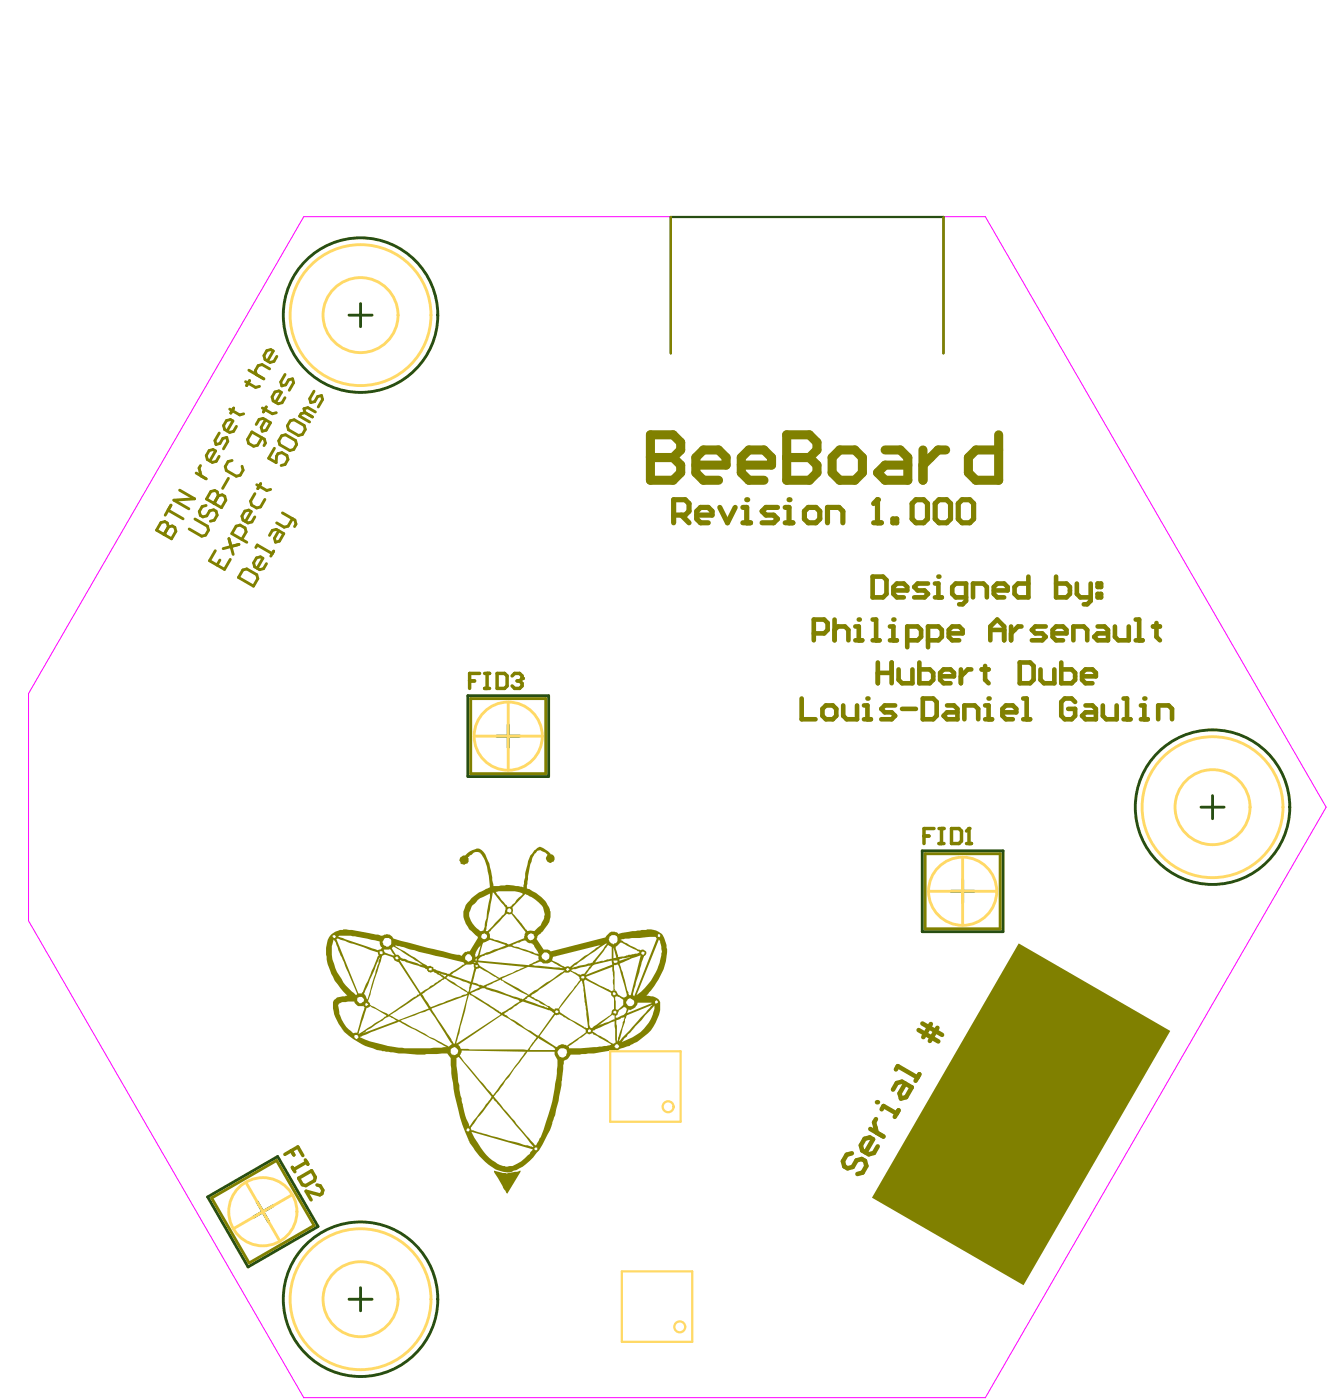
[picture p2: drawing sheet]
<svg xmlns="http://www.w3.org/2000/svg" width="194mm" height="205mm" viewBox="0 0 194 205" stroke-linecap="round" stroke-linejoin="round" font-family="sans-serif">
<path d="M44.5 31.7h99.7l49.9 86.5-49.9 86.4h-99.7l-40.3-69.8v-33.3z" fill="none" stroke="#f0f" stroke-width=".15"/>
<g fill="none" stroke="#274e13" stroke-width=".42">
<path d="M51.1 46.1h3.4M52.8 44.4v3.4M68.5 101.9h11.8v11.8h-11.8zM72.7 107.8h3.4M74.4 106.1v3.4M175.8 118.2h3.4M177.5 116.5v3.4M135 124.6h11.8v11.8h-11.8zM139.2 130.5h3.4M140.9 128.8v3.4M30.4 175.2l10.2-5.9 6 10.3-10.3 5.9zM37.6 175.9l1.7 3"/>
<path d="M39.9 176.6l-2.9 1.6M51.1 190.2h3.4M52.8 188.5v3.4"/>
<circle cx="52.8" cy="46.1" r="11.3"/>
<circle cx="177.5" cy="118.2" r="11.3"/>
<circle cx="52.8" cy="190.2" r="11.3"/>
</g>
<path d="M98.2 51.7v-19.9h39.9v19.9" fill="none" stroke="#274e13" stroke-width=".33"/>
<path d="M68.9 102.3h11v11h-11zM135.4 125h11v11h-11zM31 175.4l9.5-5.5 5.5 9.5-9.5 5.5z" fill="none" stroke="#808000" stroke-width=".42"/>
<path d="M98.2 31.8v19.9M138.1 31.8v19.9" fill="none" stroke="#808000" stroke-width=".33"/>
<path d="M149.1 138.1l22.2 12.8-21.5 37.3-22.2-12.9z" fill-rule="evenodd" fill="#808000"/>
<path d="M68.7 99.7h.8M70.2 98.6h-1.5v2.2M70.9 98.6h.8M71.3 98.6v2.2M72.8 98.6h1.1l.3 .4v1.4l-.3 .4h-1.1zM75 99l.3-.4h.8l.3 .4v.3M70.9 100.8h.8" fill="none" stroke="#808000" stroke-width=".51"/>
<circle cx="76.4" cy="99.3" r=".25" fill="#808000"/>
<path d="M75.7 99.7h.4M76.1 99.7l.3 .4v.3l-.3 .4h-.8l-.3-.4M76.4 99.3l-.3 .4M135.2 122.4h.8M136.7 121.3h-1.5v2.2M137.4 121.3h.8M137.4 123.5h.8M137.8 121.3v2.2M139.3 121.3h1.1l.3 .4v1.4l-.3 .4h-1.1zM141.5 123.5h.7M141.8 121.3v2.2" fill="none" stroke="#808000" stroke-width=".51"/>
<circle cx="141.8" cy="121.3" r=".25" fill="#808000"/>
<path d="M141.8 121.3l-.3 .4M42.6 168.5l1-.6 .7 1.3M42.6 168.5l.4 .6M42.6 168.5l-.9 .5M42.8 170.9l.4 .6M43.7 172.5l1.9-1.1 .6 .9-.2 .5-1.2 .8-.5-.2zM44.7 169.8l.4 .6M44.9 170.1l-1.9 1.1M46.4 173.5l.5 .1 .4 .7-.2 .5-.3 .1-2-.5 .7 1.3" fill="none" stroke="#808000" stroke-width=".51"/>
<path d="M124.7 168.8l-.8 .3-.5 .9 .2 .8 .5 .2 .7-.2 .6-.9 .7-.2 .5 .3 .2 .7-.5 1-.8 .2M127.4 165.3l1.9 1.1M128.2 163.8l-.3 .5 .4 1.5M128.5 167.8l-.6 1-.7 .2-1-.6-.2-.7 .6-1 .7-.2 .5 .3-1.1 1.9M129 162.4l.3-.5 1.9 1.1M131.5 162.6l-.5 .9" fill="none" stroke="#808000" stroke-width=".66"/>
<circle cx="128.4" cy="161.4" r=".33" fill="#808000"/>
<path d="M131.1 156.6l.3-.5 2.9 1.7M132.5 158.6l-.8 1.5 .2 .7 .7-.2 .9-1.4-1.5-.8-.7 .2-.6 .9M134.5 150.8l2.8 1.7M134.6 157.3l-.6 .9M135 149.8l2.9 1.7M136.3 149.9l-1.2 1.9M137.2 150.5l-1.1 1.9" fill="none" stroke="#808000" stroke-width=".66"/>
<path d="M127.7 84.4h1.5l.6 .5v2.1l-.6 .5h-1.5zM130.8 86.4h2v-.5l-.5-.5h-1l-.5 .5v1.1l.5 .5h1M135.8 85.4h-1.5l-.5 .5 .5 .5h1l.5 .6-.5 .5h-1.5M136.8 87.5h1.1M136.8 85.4h.6v2.1" fill="none" stroke="#808000" stroke-width=".68"/>
<circle cx="137.4" cy="84.4" r=".34" fill="#808000"/>
<g fill="none" stroke="#808000" stroke-width=".68">
<path d="M119.1 92.7h1.5l.5-.5v-1l-.5-.5h-1.5v3M122.2 90.7v3M122.2 92.2l.5-.5h1l.5 .5v1.5M125.2 91.7h.5v2M125.2 93.7h1M141.4 87.5h-1.5l-.5-.5v-1.1l.5-.5h1.5v2.6l-.5 .5h-.5M142.4 87.5v-2.1h1.5l.5 .5v1.6M145.5 86.4h2v-.5l-.5-.5h-1l-.5 .5v1.1l.5 .5h1M150.5 84.4v3.1h-1.5l-.5-.5v-1.1l.5-.5h1.5M154.6 84.4v3.1h1.5l.5-.5v-1.1l-.5-.5h-1.5M157.6 85.4v1.6l.5 .5h1.5M159.6 85.4v2.6l-.5 .5h-.5"/>
<path d="M160.7 85.4h.5v.5h-.5zM160.7 87h.5v.5h-.5z"/>
</g>
<circle cx="125.7" cy="90.7" r=".34" fill="#808000"/>
<path d="M127.7 93.7h1M127.7 90.7h.5v3M130.3 93.7h1M130.3 91.7h.5v2" fill="none" stroke="#808000" stroke-width=".68"/>
<circle cx="130.8" cy="90.7" r=".34" fill="#808000"/>
<g fill="none" stroke="#808000" stroke-width=".68">
<path d="M128.5 97v3M128.5 98.5h2M130.5 97v3M131.5 98v1.5l.5 .5h1.6v-2M132.8 93.7h1.5l.5-.5v-1l-.5-.5h-1.5v3.1M134.6 97v3h1.5l.5-.5v-1l-.5-.5h-1.5M135.8 93.7h1.6l.5-.5v-1l-.5-.5h-1.6v3.1M137.6 99h2v-.5l-.5-.5h-1l-.5 .5v1l.5 .5h1M138.9 92.7h2v-.5l-.5-.5h-1l-.5 .5v1l.5 .5h1M140.6 98v2M142.2 98h-.5l-1.1 1M143.7 98h1"/>
<path d="M144.2 97.5v2l.5 .5M145 93.7v-2l1-1 1 1v2M145 92.2h2M148 91.7v2M149.3 97h1.5l.5 .5v2l-.5 .5h-1.5zM149.5 91.7h-.5l-1 1M152.3 98v1.5l.5 .5h1.5v-2M153.1 91.7h-1.6l-.5 .5 .5 .5h1.1l.5 .5-.5 .5h-1.6M154.1 92.7h2v-.5l-.5-.5h-1l-.5 .5v1l.5 .5h1M155.3 97v3h1.6l.5-.5v-1l-.5-.5h-1.6M157.1 93.7v-2h1.5l.5 .5v1.5M158.4 99h2v-.5l-.5-.5h-1l-.5 .5v1l.5 .5h1"/>
<path d="M160.7 91.7h1l.5 .5v1.5h-1.5l-.5-.5 .5-.5h1.5M163.2 91.7v1.5l.5 .5h1.5v-2M166.2 93.7h1M166.2 90.7h.5v3M168.8 91.7h1M169.3 91.2v2l.5 .5M117.3 102.3v3h2.1M120.4 103.8l.5-.5h1l.5 .5v1l-.5 .5h-1l-.5-.5zM123.4 103.3v1.5l.5 .5h1.5v-2M126.5 105.3h1M126.5 103.3h.5v2"/>
</g>
<circle cx="127" cy="102.3" r=".34" fill="#808000"/>
<path d="M131 103.3h-1.5l-.5 .5 .5 .5h1l.5 .5-.5 .5h-1.5M132 103.8h2.1M135.1 102.3h1.5l.5 .5v2l-.5 .5h-1.5zM138.6 103.3h1l.5 .5v1.5h-1.5l-.5-.5 .5-.5h1.5M141.2 105.3v-2h1.5l.5 .5v1.5M144.2 105.3h1M144.2 103.3h.5v2" fill="none" stroke="#808000" stroke-width=".68"/>
<circle cx="144.7" cy="102.3" r=".34" fill="#808000"/>
<path d="M146.7 104.3h2.1v-.5l-.6-.5h-1l-.5 .5v1l.5 .5h1M149.8 105.3h1M149.8 102.3h.5v3M157.4 102.8l-.5-.5h-1.1l-.5 .5v2l.5 .5h1.1l.5-.5v-1h-1M158.9 103.3h1l.5 .5v1.5h-1.5l-.5-.5 .5-.5h1.5M161.4 103.3v1.5l.5 .5h1.5v-2M164.5 105.3h1M164.5 102.3h.5v3M167 105.3h1M167 103.3h.5v2" fill="none" stroke="#808000" stroke-width=".68"/>
<circle cx="167.5" cy="102.3" r=".34" fill="#808000"/>
<path d="M169.5 105.3v-2h1.5l.6 .5v1.5" fill="none" stroke="#808000" stroke-width=".68"/>
<path d="M48.6 136.7a3.7 3.7 0 0 0-.8 3.3 9.4 9.4 0 0 0 3 5.8l-1 .2a1.15 1.15 0 0 0-1.1 1.5 7.1 7.1 0 0 0 4.3 5.4l2.2 .8a34.6 34.6 0 0 0 8.7 .6l1.6-.1 .5 .8a13.9 13.9 0 0 0 .3 3.5 28.6 28.6 0 0 0 2.5 8.8 11.1 11.1 0 0 0 3.8 3.9l1.1 .4h.7a6.8 6.8 0 0 0 4.2-2.8 15 15 0 0 0 2.8-6.5l.4-1.1 .4-2.3 .3-3.6 .3-.1a.72 .72 0 0 0 .6-.5l.1-.3h1.4l1.2-.2a8.2 8.2 0 0 0 2.8-.3l1.1-.2 .4 .1 .3-.2 1.5-.5 .1-.1a7.8 7.8 0 0 0 3.3-2.7l.6-1.1a3.8 3.8 0 0 0 .4-2.4 1.38 1.38 0 0 0-1.3-.9l-.7-.1 .3-.3a10.8 10.8 0 0 0 2.7-6.1v-.5a5.5 5.5 0 0 0-.7-2.2 2.82 2.82 0 0 0-2.5-.6l-1.8 .2-2.1 .4-.2-.2-.8-.1-.9 .8-8 2.1a1.01 1.01 0 0 0-1-.3l-1-1.6a2.14 2.14 0 0 1 .9-1.1l.4-.6a2.76 2.76 0 0 0 .1-3.5 6.2 6.2 0 0 0-2.9-2.1l.1-.7a10.5 10.5 0 0 1 1-4.3l.4-.5 .5-.1 .7 .3 .4 .4h-.1a.63 .63 0 0 0 .1 1 .63 .63 0 0 0 .9-.2 .63 .63 0 0 0-.3-.9h-.2v-.1a3.9 3.9 0 0 0-1.6-1l-.4 .1a4 4 0 0 0-1.4 2.5l-.3 1.3v.6l-.3 1.4-2.3-.3-2.1 .1-.1-.5a11.8 11.8 0 0 0-1.1-4.1l-.5-.6a1.14 1.14 0 0 0-1.4 0l-1.1 .7a.64 .64 0 0 0-.6 .4 .64 .64 0 0 0 0 .7v.1l.2 .1a.73 .73 0 0 0 .8-.1 .73 .73 0 0 0 .2-.7l-.1-.2 .7-.5a.84 .84 0 0 1 1.4 .3l.4 .6 .3 1 .2 1.3 .2 1.7-.3 .2a6.8 6.8 0 0 0-3.2 2.4 2.4 2.4 0 0 0-.4 1.6 4.7 4.7 0 0 0 2.1 3.1v.1l-1.1 2-.7 .1-.5 .5-.4-.1-1.1-.2-3.5-.8-5-1.4a1.17 1.17 0 0 0-1.7-.4l-5.2-.9h-.9l-.7 .3zM72.6 130.6l2.2-.1a2.25 2.25 0 0 1 1.7 .4l-.9 .9-.8 .9-.6 .1v-.3l-.8-.7zM74.4 133l.2-.1 .2 .3v.2l-.1 .2-.5-.2v-.2zM74.2 133.8l.2 .1 .4-.1 2.2 2.7-.2 .2-.1 .5 .1 .1-2.3 1-2.8-1v-.5l-.2-.3zM76.9 130.9a7.2 7.2 0 0 1 2.6 2 2.68 2.68 0 0 1-1 3.2l-.3 .2-.6-.1-.4 .1-2.2-2.6 .1-.4-.1-.4zM69.9 131.8l1.8-1v.6l-.7 4.2a.58 .58 0 0 1-.7 .7 3.2 3.2 0 0 1-1.6-2.7l.1-.3a1.63 1.63 0 0 1 .9-1.2zM72.1 130.7h.2l1.5 2a.72 .72 0 0 1 .1 .8l-.1 .3-1.7 1.8-.7 .7h-.3zM96.3 136.8l.2-.1 .1 .1v.3l-.1 .1h-.2zM48.7 137l.3-.1 .2 .2-.1 .2h-.3zM70.4 137.1a.45 .45 0 0 1 .9 0 .45 .45 0 0 1-.9 0zM77.2 137.1a.5 .5 0 0 1 1 0 .5 .5 0 0 1-1 0zM89.2 137.2a.67 .67 0 0 1 .6-.3 .67 .67 0 0 1 .6 .4l-.1 .6-.5 .4a.82 .82 0 0 1-.6-1.1zM56.3 137.4l.6-.1 .4 .4-.1 .6-.4 .3h-.3v-.1a.55 .55 0 0 1-.5-.6zM49.5 137.1l.8-.1a8.3 8.3 0 0 1 2.9 .3l2.4 .5 .1 .6 .2 .3a.57 .57 0 0 1-.8 .3zM90.8 137.6l.7-.2 3.6-.2h.9l.1 .2-3.3 8.5-.1-.2v-.3l1.6-5.5a.48 .48 0 0 0 .2-.6 .48 .48 0 0 0-.7-.2l-.4-.1zM55.6 139.3a.27 .27 0 0 1 .4 0 .27 .27 0 0 1-.1 .4l-.3-.1zM75 138.3l.8-.3h.2a1.17 1.17 0 0 1 1-.2 .68 .68 0 0 0 .7 .3l.4 .2 .8 1.4-3-1-.6-.1-.4-.2zM93.8 139.4l.3-.1 .3 .1v.2l-.2 .2h-.2zM70.7 138l1-.4 2.3 .7v.1l-3.8 1.5zM56.2 139l.9-.1 .6 .9v.1l-1.4-.5zM70.4 138.4l-.1 .2a1.92 1.92 0 0 1-.7 1.5 1.63 1.63 0 0 1 .8-1.7zM90.1 138.6l.3-.2a.63 .63 0 0 1 1.1-.1l1.8 1 .4 .1-.4 .2-2.8 .5-.4-1.2zM89.8 138.7l.4 1.5-.4 .1zM57.9 140.1l.3-.1 .2 .3-.2 .2h-.2l-.1-.2zM69.8 140.3v.3h-.2v-.1zM79.7 139.4a.59 .59 0 0 1 .7 .4 .59 .59 0 0 1-.3 .7l-.3 .1-.5-.3-.1-.4zM90.6 140.5l1.6-.4-1.4 .5h-.2zM68.4 139.7a.57 .57 0 0 1 .6 .3 .57 .57 0 0 1-.1 .6 .52 .52 0 0 1-.5 .1 .52 .52 0 0 1-.3-.5zM89 138.3l.5 .4v1.7l-.6 .1-.6 .2-.2-.1-1 .3zM69.3 140.9h.3v.1h-.3zM89.8 140.6h.6v.3l-.5 .1zM78 141.2l.8-.3a.45 .45 0 0 1 .7 .1h.7l.6-.2 1.6 .9-4.1-.3-.4-.1zM70.4 140.1l.5-.2 .1-.1 .6-.1 .8-.3a6.2 6.2 0 0 1 2.4-.8l4 1.3 .1 .6-1.5 .8-7.4-.7v-.1zM57.5 138.6l1 .5 3.4 2.2-.5-.1-1.9-.7a1.52 1.52 0 0 1-1.2-.7h-.4l-.5-.9zM57.9 138.4l1.2 .3a47.5 47.5 0 0 0 6.6 1.7l2.1 .5 .2 .2-1.9 1.2-.3 .3h-.3l-2-.7-.1-.3-.4-.2a.94 .94 0 0 1-.9-.3zM69.6 141.3h.3v.2l-.2 .1zM80.9 140.1l7-1.8-1.8 1.4-.5 .2-2.1 1.7-.4-.1a.92 .92 0 0 1-1.1-.3l-1.2-.6zM83.8 141.6l5-3.5v.2l-.6 .8-1.2 1.4a1.21 1.21 0 0 1-1.1 .6l-2.2 .5zM62.8 141.7h.4v.4l-.4-.1zM83 141.7h.2l.2 .2-.3 .2-.2-.1zM58.5 140.5l3.4 1.1a.92 .92 0 0 1 .8 .7l.3 .1 .4-.2 1.5 1-3.3 2.2zM83.6 142l2.8-.7v.2l-.2 .1-.6 1-.7 .1-1.2-.6zM86.8 141.3l2.7-.7 .1 .6-3.9 1.5zM64.3 142.5l1 .2v.2l-.3 .1zM69.9 140.9l6.9 .7-3.7 1.6-2.9-1.8zM85.1 142.9h.4l.1 .2-.1 .1h-.4v-.1zM66.1 142.7l1.4-1a1.37 1.37 0 0 1 1.4-.5l.3-.1 .1 .1 .1 .5-.5 2.1-2.8-1.1zM69.7 141.9a.75 .75 0 0 1 1.1 .2l2.2 1.2-2.3 1-1.5-.5zM85.8 143l3.8-1.4v.3a4.1 4.1 0 0 1 .1 2l.1 1.1-.3 .1-3-1.5-.7-.4zM65.5 143l.2-.1 3.1 1.1v.1l-.2 1.1h-.2l-1.9-1.4-1.1-.6zM69.1 144.1l1.2 .4-1.5 .7zM49.3 137.4l6 2 .1 .5-.2 .2-1.4 3.6-.8 1.7h-.5l-3.3-7.9zM73.5 143.2l3.8-1.6 5.3 .5-5.1 3.5h-.2l-1.4-.9-2.4-1.3zM48.8 137.6l.4 .4 .4 1.3 2.7 6.2-.2 .2-.1-.1a9.8 9.8 0 0 1-2.9-3.9 5.9 5.9 0 0 1-.3-4.1zM89.7 145.5a.24 .24 0 0 1 .4 0 .24 .24 0 0 1-.4 0zM90.7 141l3.1-1.1-1.5 5.8h-.2l-.4-1a14.8 14.8 0 0 0-1-3.5zM96.5 137.5v.2a4.2 4.2 0 0 1 .3 2.2 9.3 9.3 0 0 1-3.6 5.8zM89.9 141.3l.6-.1v.2l1.2 4.1v.4h-.1a.48 .48 0 0 1-.7 0 .95 .95 0 0 1-.7-.8l-.2-.1v-.1v-.1zM71.4 144.3l1.9-.9 .1 .2h.2l.2 .2 2.5 1.5 .9 .4v.1l-.8 .5-3.5-1.3-1.8-.5zM55.6 140.1l-.2 .9-.4 1.1-1.2 4.2h-.1l-.4-.9zM52.4 146a.51 .51 0 0 1 .7 0 .51 .51 0 0 1 0 .7 .51 .51 0 0 1-.6 0 .51 .51 0 0 1-.1-.7zM96 146.5l.3 .1v.2l-.3 .2-.1-.4zM53.6 146.8l.3 .3-.3 .2-.1-.3zM49.6 147l.5-.3 1.8-.1a.91 .91 0 0 0 1.3 .6l.2 .4-1.1 3.6-.5 .1a4.6 4.6 0 0 1-2.1-3l-.2-1.1zM91.9 146.3a.34 .34 0 0 1 .6 0 .54 .54 0 0 1 .2 .7 .54 .54 0 0 1-.7 .2 .54 .54 0 0 1-.2-.7zM61.7 145.5l3.3-2.1v-.2l3.4 2.2-.1 .1-1.6 .5-3.7 1.5zM76.9 146.3l.6-.3 1 .5 .3 .1 .3 .3 .7 .3 .4 .4-2.4-.9a1.14 1.14 0 0 1-.9-.4zM77.9 145.6l4.8-3.3a.78 .78 0 0 0 .8-.1l1.1 .7 .2 .2 .1 .4-3.1 4.1h-.5l-.2 .2-.7-.5-.3-.1-.6-.4-1.8-.9zM90 146a1.29 1.29 0 0 1 1.2 .4v.7l-.8 .8-.3-.2zM68.9 145.4l1.5-.6 .6-.1 5.1 1.8-2.7 1.8-1.9-1.3-2.5-1.5zM81.3 148l.2-.1 .3 .2-.2 .2h-.2l-.1-.1zM92 147.8a1.01 1.01 0 0 0 1.1-.5l.2-.2v-.3h2.1v.1l-3.6 1.4zM89.8 148.1l.3-.1 .1 .3-.1 .1-.3-.1zM56 139.9a2 2 0 0 1 1.6 .4l.2 .3 .6 .3 3 4.6-4.6 3.1-2.5-1.4-.4-.6 .9-3.2 .9-2.7a.78 .78 0 0 1 .3-.8zM90.6 147.9l.8-.5 .2 .2a.89 .89 0 0 1-.7 1.1l-.5 .3h-.3v-.3l.3-.1zM57.1 148.6l4.4-2.9 1.3 1.9-4.4 1.7zM87.4 150.3l2.2-1.7 .4 .1v.5l-2.2 .8zM85.1 143.6l.1 .2 .2 .7 .2 2.2 .1 .7 .4 3.1-.5-.1-2.1-1.2-1.5-1-.2-.5zM85.7 143.4l3.8 2v.3a1.04 1.04 0 0 1 .4 1.3v.7l-.1 .1a.32 .32 0 0 0-.3 .4l-.2 .5-2.6 1.8-.3-.1a1.61 1.61 0 0 1-.2-1.2l-.7-5.6zM86.1 150.8l.1-.1 .3 .1v.2l-.4 .1zM53.2 151.2l3.6-2.3a1.11 1.11 0 0 1 1.1 .4l.2 .1-5 1.9zM53.6 147.6l.6-.3 2.4 1.4-.1 .1h-.2l-3.8 2.6v-.1zM73.7 148.4l2.8-1.8 3.9 1.3 .7 .4-2.3 3.3-1.9-1.1zM51.9 151.6l.1-.1a.32 .32 0 0 1 .4 .2 .32 .32 0 0 1-.1 .4h-.2l-.2-.2zM90.3 149.3l1.1-.4-1 3.6h-.1v-2.3l-.1-.3zM91.7 148.7l3.7-1.6-4.8 5.4 .9-2.9v-.4zM95.8 147.2v.2a5.7 5.7 0 0 1-4 4.8l-.7 .3 .8-1.1 .3-.2zM63.2 147.6l5.2-1.9-1.8 7.1h-.2l-.3-.7-2.9-4.3zM68.7 145.5l3.4 2.2 1 .7 .1 .2-6.4 4.2zM86.8 150.9l3.2-1.4 .1 3.1-.1 .1a.94 .94 0 0 1-1.1-.4l-2.2-1.3zM58.6 149.4l4.1-1.5h.2l3.2 5-.5 .3zM81.3 148.6l.2 .1 .4-.2 3.8 2.3v.4l-2.8 1.9a.91 .91 0 0 0-1.3 .1l-.2 .1-2.4-1.6zM52.7 151.8l5.8-2.2 6.9 3.7-2.5 .2h-2a19.4 19.4 0 0 1-8.2-1.6zM83.3 153.1l2.6-1.8 .3 .1 .5-.1 .1 .1 2.7 1.5v.1l-.7 .1-3.8 .4h-1.7l-.1-.3zM90.1 152.9a.45 .45 0 0 1 .5 .3 .34 .34 0 0 1-.3 .3 .34 .34 0 0 1-.3-.4zM67.1 153l6.3-4.3 1.1 .5 4.1 2.7-1.4 1.8-.6-.1h-9.1zM78.8 152l2.2 1.3 .3 .3-.1 .1h-3.7l.2-.4zM65.9 153.9a.6 .6 0 0 1 1.2 0 .6 .6 0 0 1-1.2 0zM81.9 153.6a.72 .72 0 0 1 1.1 .5h-.1a.64 .64 0 0 1-.5 .7 .64 .64 0 0 1-.7-.5l-.1-.3zM67.6 153.8l9.4 .2v.1h-.2l-2.2 3.1-2.5 3.1-4.2-4.9-.6-.8 .3-.5zM66.8 154.9l.4-.2 4.8 5.9-3.2 4.3h-.1v-.2a12.9 12.9 0 0 1-1.1-3.9l-.2-.4-.2-1.5-.1-.5-.3-2.4zM68.5 165.1l.3 .3-.2 .2h-.2l-.1-.1zM77.2 154h4v.4l.4 .8a16.7 16.7 0 0 1-.4 4.2 33.9 33.9 0 0 1-2.3 7.5l-.4 .8h-.2l-6-7.1zM72.1 160.8l4.2 4.8 1.7 2.3-6-1.6-2.7-.8a.31 .31 0 0 1-.4-.2 .31 .31 0 0 1 .2-.4l.8-1.3 .8-.8zM78.3 168h.3v.3l-.1 .1-.3-.1zM69 165.7l9 2.6-.1 .1a7.8 7.8 0 0 1-2.9 2.3 3.3 3.3 0 0 1-2.9-.8 10.7 10.7 0 0 1-2.7-3.3zM72.3 171.4l.1 .3 1.8 3.1 2-3.2v-.2l-1.5 .3a5.5 5.5 0 0 1-2.4-.3z" fill="#808000"/>
<path d="M22.9 77.6l2.2 1.3 .6-1.1-.1-.6-.4-.2-.6 .2-.6 1" fill="none" stroke="#808000" stroke-width=".42"/>
<circle cx="24" cy="78.2" r=".21" fill="#808000"/>
<g fill="none" stroke="#808000" stroke-width=".42">
<path d="M33.6 59.9l1.5 .8 .6-.1M34.2 59.7l-.4 .8M35.9 55.9l1.5 .8 .6-.1M36.4 54.2l2.2 1.3M36.5 55.7l-.4 .8M39.5 54l-1.1-.6-.6 .1-.4 .8 .1 .5M40.5 52.2l-.4 .7-.6 .2-.7-.5-.2-.5 .5-.8 .5-.1 .4 .2-.8 1.5M22.9 77.6l.6-1.1 .6-.1 .4 .2 .1 .6-.6 1M24.6 74.7l2.2 1.3M25 74l-.8 1.4M26.3 71.8l2.2 1.2-3.1 .2 2.2 1.3M28.5 76l1.9 1 .1 .6-.4 .8-.6 .1-1.8-1.1"/>
<path d="M28.7 69.3l1.5 .8M29.3 68.2l-.2 .3 .3 1.2M30.2 74l-.6 .2-.4 .7 .1 .6 .4 .2 .6-.2 .4-.7 .6-.2 .3 .2 .2 .6-.4 .8-.6 .1M30.2 73.1l2.2 1.2 .7-1.1-.2-.5-.4-.3-.5 .2-.7 1.1M32.1 66.8l-.4 .7-.6 .2-.8-.4-.1-.6 .4-.7 .6-.2 .4 .2-.9 1.5M32.1 63.4l-.6 1.1 .1 .6 .6-.2 .4-.7 .6-.2 .1 .6-.6 1.1M34.6 62.4l-.4 .8-.6 .1-.7-.4-.2-.6 .4-.7 .6-.2 .4 .2-.9 1.5"/>
</g>
<circle cx="31.3" cy="73.7" r=".21" fill="#808000"/>
<g fill="none" stroke="#808000" stroke-width=".42">
<path d="M38.4 59.7l1.5 .9 .5-.2M38.8 59.9l.2-.3-.4 .7M41.7 58.2l-.4 .8-.6 .1-.7-.4-.2-.6 .4-.7 .6-.2 .4 .2-.9 1.5M41.7 54.8l-.6 1.1 .1 .6 .6-.2 .4-.7 .6-.1 .2 .5-.7 1.1M46 57.3l-.7 1.1 .2 .5 .6-.1 .4-.7 .6-.2 .1 .6-.6 1.1M30.2 73.1l.7-1.1 .5-.2 .4 .2 .2 .6-.7 1.1M33.4 70l-.8 1.5M33.5 78.9l.6 2.3M34 67.4l-.6 .2-.4 .7 .1 .6 1.5 .8 .6-.1 .4-.8-.2-.5M35 79.7l-2.3 .6M35.4 79l.6-1.1-.1-.6-.8-.4-.5 .1-.7 1.1 2.2 1.3M37.3 75.7l-.4 .7-.6 .2-.7-.5-.2-.5 .4-.8 .6-.1 .4 .2-.9 1.5"/>
<path d="M37.3 72.3l-.6 1.1 .1 .5 .8 .5 .5-.2 .7-1.1M37.6 71l1.4 .8 .6-.1M38.2 70.8l-.5 .7M38.3 64.1l-.6 1.1-.6 .1-.7-.4-.2-.6 .7-1.1 1.8 1.1 .2 .6-.3 .3M38.9 61.5l-.7 1.1 .2 .5 .6-.1 .6-1.1-1.1-.6-.6 .1-.4 .7M40.2 65.6l-.9 1.5 1.1 .6 .1-.9 .2-.4 .6-.1 .7 .4 .2 .6-.5 .7-.5 .2M40.8 77.7l-.6 1.1 .1 .6 .6-.2 .6-1.1-1.1-.6-.5 .2-.5 .7M41.2 63.8l.6-.2 1.5 .9 .1 .6-.4 .7-.6 .2-1.4-.9-.2-.6zM41.3 75.1l1.9 1 .1 .6-.2 .4M42.5 61.6l.6-.1 1.4 .8 .2 .6-.4 .7-.6 .2-1.5-.9-.1-.6zM42.8 75.9l-.6 1.1-.6 .2-1.1-.6M44.6 60.4l-.5 .2-.2 .3 1.4 .9"/>
<path d="M44.6 60.4l1.1 .6M46.2 60.3l-1.1-.6-.6 .1 .1 .6M31.5 80.6l-.8 1.5 2.2 1.3 .8-1.5M32.2 82l-.4 .7M35.5 83.4l.6-.1 1.5 .8 .1 .6-.6 1.1-2.2-1.3zM37.4 80.2l.3-.4 2.1 1.3M39 82.5l-.4 .8-.6 .1-.7-.4-.2-.6 .4-.7 .6-.2 .4 .2-.9 1.5M40.1 80.7l-.5 .7"/>
</g>
<path d="M95.2 63.7v6.6h3.3l1.1-1.1v-1.1l-1.1-1.1h-3.3" fill="none" stroke="#808000" stroke-width="1.3"/>
<circle cx="95.2" cy="67" r=".67" fill="#808000"/>
<path d="M95.2 63.7h3.3l1.1 1.1v1.1l-1.1 1.1h-3.3M101.9 68.1h4.4v-1.1l-1.1-1.1h-2.2l-1.1 1.1v2.2l1.1 1.1h2.2M108.5 68.1h4.4v-1.1l-1.1-1.1h-2.2l-1.1 1.1v2.2l1.1 1.1h2.2M115.1 63.7v6.6h3.4l1.1-1.1v-1.1l-1.1-1.1h-3.4" fill="none" stroke="#808000" stroke-width="1.3"/>
<circle cx="115.1" cy="67" r=".67" fill="#808000"/>
<path d="M115.1 63.7h3.4l1.1 1.1v1.1l-1.1 1.1h-3.4M122.9 65.9h2.2l1.1 1.1v2.2l-1.1 1.1h-2.2l-1.1-1.1v-2.2zM129.6 65.9h2.2l1.1 1.1v3.3h-3.3l-1.2-1.1 1.2-1.1h3.3M135.1 65.9v4.4M138.4 65.9h-1.1l-2.2 2.2M146.2 63.7v6.6h-3.3l-1.2-1.1v-2.2l1.2-1.1h3.3" fill="none" stroke="#808000" stroke-width="1.3"/>
<path d="M98.6 75.4h1.7l.6-.6v-1.1l-.6-.5h-1.7v3.3M99.7 75.4l1.2 1.1M102 75.4h2.2v-.6l-.5-.5h-1.2l-.5 .5v1.2l.5 .5h1.2M105.4 74.3l1.1 2.2 1.1-2.2M108.7 76.5h1.2M108.7 74.3h.6v2.2" fill="none" stroke="#808000" stroke-width=".76"/>
<circle cx="109.3" cy="73.2" r=".38" fill="#808000"/>
<path d="M113.8 74.3h-1.7l-.6 .5 .6 .6h1.1l.6 .6-.6 .5h-1.7M114.9 76.5h1.2M114.9 74.3h.6v2.2" fill="none" stroke="#808000" stroke-width=".76"/>
<circle cx="115.5" cy="73.2" r=".38" fill="#808000"/>
<path d="M117.7 74.8l.6-.5h1.1l.6 .5v1.2l-.6 .5h-1.1l-.6-.5zM121.1 76.5v-2.2h1.7l.6 .5v1.7M127.9 76.5h1.1M128.4 73.2v3.3" fill="none" stroke="#808000" stroke-width=".76"/>
<circle cx="128.4" cy="73.2" r=".38" fill="#808000"/>
<path d="M128.4 73.2l-.5 .5M130.7 76h.6v.5h-.6zM134.1 73.2h1.1l.6 .5v2.3l-.6 .5h-1.1l-.6-.5v-2.3zM137.4 73.2h1.2l.5 .5v2.3l-.5 .5h-1.2l-.5-.5v-2.3zM140.3 73.7l.5-.5h1.1l.6 .5v2.3l-.6 .5h-1.1l-.5-.5z" fill="none" stroke="#808000" stroke-width=".76"/>
<g fill="none" stroke="#ffd966" stroke-width=".42">
<path d="M69.4 107.8h10M74.4 102.8v10M135.9 130.5h10M140.9 125.5v10M36 173.1l5 8.6M42.8 174.9l-8.6 5"/>
<circle cx="52.8" cy="46.1" r="10.3"/>
<circle cx="52.8" cy="46.1" r="5.5"/>
<circle cx="74.4" cy="107.8" r="5"/>
<circle cx="177.5" cy="118.2" r="10.3"/>
<circle cx="177.5" cy="118.2" r="5.5"/>
<circle cx="140.9" cy="130.5" r="5"/>
<circle cx="38.5" cy="177.4" r="5"/>
<circle cx="52.8" cy="190.2" r="10.3"/>
<circle cx="52.8" cy="190.2" r="5.5"/>
</g>
<g fill="none" stroke="#ffd966" stroke-width=".33">
<path d="M89.3 153.9h10.3v10.3h-10.3zM91 186.1h10.3v10.4h-10.3z"/>
<circle cx="97.8" cy="162" r=".8"/>
<circle cx="99.5" cy="194.3" r=".8"/>
</g>
</svg>
